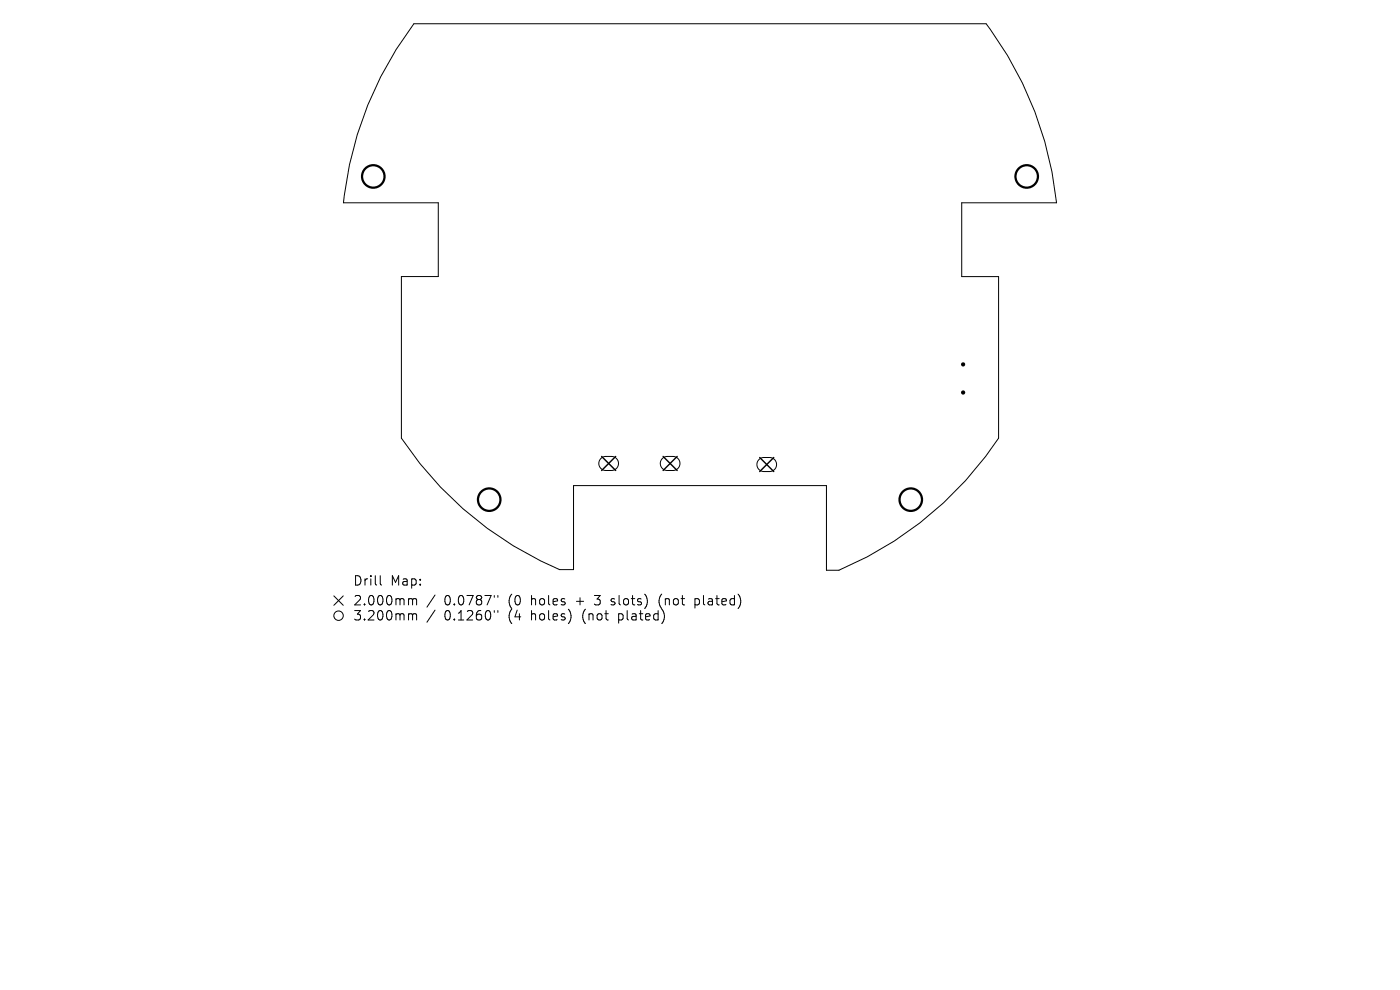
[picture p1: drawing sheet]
<svg xmlns="http://www.w3.org/2000/svg" width="297mm" height="210mm" viewBox="0 0 297 210" stroke-linecap="round" stroke-linejoin="round" font-family="sans-serif">
<defs><g id="words">
<g font-size="2.8">
<text x="74.8" y="124.5">Drill</text>
<text x="82.8" y="124.5">Map:</text>
<text x="74.8" y="128.7">2.000mm</text>
<text x="74.8" y="131.9">3.200mm</text>
<text x="94.3" y="128.7">0.0787&quot;</text>
<text x="94.3" y="131.9">0.1260&quot;</text>
<text x="108" y="128.7">(0</text>
<text x="108" y="131.9">(4</text>
<text x="113" y="128.7">holes</text>
<text x="113" y="131.9">holes)</text>
<text x="122.7" y="128.7">+</text>
<text x="124" y="131.9">(not</text>
<text x="126.9" y="128.7">3</text>
<text x="130.5" y="128.7">slots)</text>
<text x="131.8" y="131.9">plated)</text>
<text x="140.8" y="128.7">(not</text>
<text x="148.6" y="128.7">plated)</text>
</g>
</g></defs>
<g fill="none" stroke="#000" stroke-width=".21">
<path d="M209.2 5a76 76 0 0 1 14.9 38h-20.1v15.7h7.8v34.2a76.1 76.1 0 0 1-33.8 28.1h-2.7v-18h-53.6v17.8h-3a76.1 76.1 0 0 1-33.5-27.9v-34.2h7.8v-15.7h-20.1a76 76 0 0 1 14.9-38h121.4M127.5 97.3l.8-.5h1.4a1.49 1.49 0 0 1 1.5 1.5 1.49 1.49 0 0 1-1.5 1.5h-1.2a1.49 1.49 0 0 1-1.3-.9 1.49 1.49 0 0 1 .3-1.6zM140.5 97.3l.8-.5h1.5a1.49 1.49 0 0 1 1.5 1.5 1.49 1.49 0 0 1-1.5 1.5h-1.2a1.49 1.49 0 0 1-1.4-.9 1.49 1.49 0 0 1 .3-1.6zM161 97.5l.8-.4 1.5-.1a1.49 1.49 0 0 1 1.4 1.5 1.49 1.49 0 0 1-1.4 1.5h-1.2a1.49 1.49 0 0 1-1.4-.9 1.49 1.49 0 0 1 .3-1.6zM70.8 126.4l2 2M72.8 126.4l-2 2M80.7 122.1v1.7l.3 .3M87 127l.4 .1 .1 .2M87 130.2l.4 .1 .1 .2M87.5 127.3l.3-.3 .5 .1 .1 1.2M87.5 127.3v1M87.5 130.5v1"/>
<path d="M87.5 130.5l.3-.3 .5 .1 .1 1.2M92.3 126.2l-1.7 2.6M92.3 129.4l-1.7 2.6M104.9 126.3v.4M104.9 129.5v.4M105.6 126.3v.4M105.6 129.5v.4M129.6 128.2l.2 .1M129.7 127.1v.5M140.1 126.4l-.3 1 .3 1.3M147.4 127v2M147.4 128.2l.6 .1"/>
<path d="M148 127l-.6 .1"/>
<circle cx="71.8" cy="130.6" r="1"/>
</g>
<g fill="#000">
<circle cx="204.3" cy="77.3" r=".45"/>
<circle cx="204.3" cy="83.3" r=".45"/>
</g>
<path d="M127.6 96.8l3 3M130.6 96.8l-3 3M140.7 96.8l3 3M143.7 96.8l-3 3M161.2 97l3 3M164.2 97l-3 3" fill="none" stroke="#000" stroke-width=".3"/>
<g fill="none" stroke="#000" stroke-width=".48">
<circle cx="79.2" cy="37.4" r="2.38"/>
<circle cx="217.8" cy="37.4" r="2.38"/>
<circle cx="103.8" cy="106" r="2.38"/>
<circle cx="193.2" cy="106" r="2.38"/>
</g>
<use href="#words"/>
</svg>
